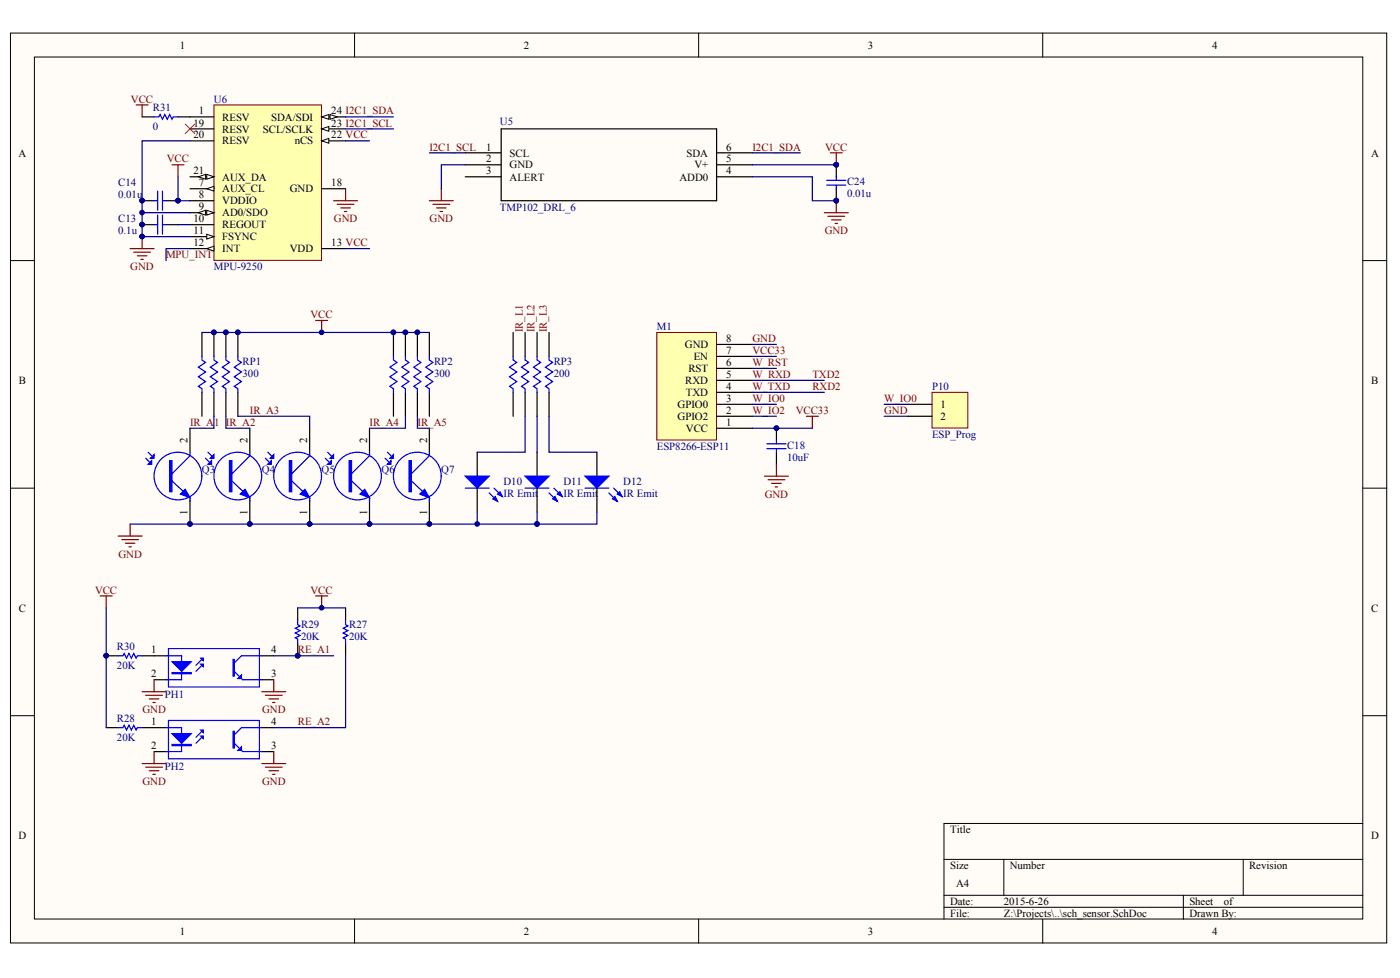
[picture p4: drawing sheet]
<svg xmlns="http://www.w3.org/2000/svg" width="288mm" height="201mm" viewBox="0 0 288 201" stroke-linecap="round" stroke-linejoin="round" font-family="sans-serif">
<defs><g id="words">
<g font-size="2.2">
<text x="37" y="10">1</text>
<text x="107.7" y="10">2</text>
<text x="178.5" y="10">3</text>
<text x="249.2" y="10">4</text>
<text x="40.9" y="23.5">1</text>
<text x="68.1" y="23.5">24 I2C1_SDA</text>
<text x="39.8" y="26">19</text>
<text x="39.8" y="28.5">20</text>
<text x="45.7" y="24.8">RESV</text>
<text x="45.7" y="27.2">RESV</text>
<text x="45.7" y="29.7">RESV</text>
<text x="54.1" y="27.2">SCL/SCLK</text>
<text x="55.7" y="24.8">SDA/SDI</text>
<text x="60.6" y="29.7">nCS</text>
<text x="68.1" y="28.5">22 VCC</text>
<text x="68.1" y="26">23 I2C1_SCL</text>
<text x="3.8" y="32.2">A</text>
<text x="39.8" y="35.9">21</text>
<text x="100" y="31">1</text>
<text x="100" y="33.4">2</text>
<text x="100" y="35.9">3</text>
<text x="104.8" y="32.2">SCL</text>
<text x="104.8" y="34.6">GND</text>
<text x="141.2" y="32.2">SDA</text>
<text x="142.8" y="34.6">V+</text>
<text x="149.3" y="35.9">4</text>
<text x="149.3" y="33.4">5</text>
<text x="149.3" y="31">6</text>
<text x="281.9" y="32.2">A</text>
<text x="40.9" y="38.3">7</text>
<text x="40.9" y="40.8">8</text>
<text x="45.7" y="39.6">AUX_CL</text>
<text x="45.7" y="37.1">AUX_DA</text>
<text x="59.6" y="39.6">GND</text>
<text x="68.1" y="38.3">18</text>
<text x="104.8" y="37.1">ALERT</text>
<text x="139.7" y="37.1">ADD0</text>
<text x="39.8" y="45.7">10</text>
<text x="40.9" y="43.3">9</text>
<text x="45.7" y="42">VDDIO</text>
<text x="45.7" y="44.5">AD0/SDO</text>
<text x="45.7" y="46.9">REGOUT</text>
<text x="39.8" y="48.2">11</text>
<text x="39.8" y="50.7">12</text>
<text x="45.7" y="49.4">FSYNC</text>
<text x="45.7" y="51.9">INT</text>
<text x="59.6" y="51.9">VDD</text>
<text x="68.1" y="50.7">13 VCC</text>
<text x="140.8" y="71.6">GND</text>
<text x="149.3" y="70.3">8</text>
<text x="141.5" y="76.5">RST</text>
<text x="142.6" y="74">EN</text>
<text x="149.3" y="77.7">5</text>
<text x="149.3" y="75.3">6</text>
<text x="149.3" y="72.8">7</text>
<text x="3.9" y="78.9">B</text>
<text x="139.3" y="83.9">GPIO0</text>
<text x="140.9" y="78.9">RXD</text>
<text x="141" y="81.4">TXD</text>
<text x="149.3" y="82.7">3</text>
<text x="149.3" y="80.2">4</text>
<text x="193.4" y="83.9">1</text>
<text x="282" y="78.9">B</text>
<text x="139.3" y="86.3">GPIO2</text>
<text x="141" y="88.8">VCC</text>
<text x="149.3" y="87.6">1</text>
<text x="149.3" y="85.1">2</text>
<text x="193.4" y="86.3">2</text>
<text x="38.6" y="91" transform="rotate(-90 38.6 91)">2</text>
<text x="50.9" y="91" transform="rotate(-90 50.9 91)">2</text>
<text x="63.2" y="91" transform="rotate(-90 63.2 91)">2</text>
<text x="75.5" y="91" transform="rotate(-90 75.5 91)">2</text>
<text x="87.8" y="91" transform="rotate(-90 87.8 91)">2</text>
<text x="38.6" y="105.9" transform="rotate(-90 38.6 105.9)">1</text>
<text x="50.9" y="105.9" transform="rotate(-90 50.9 105.9)">1</text>
<text x="63.2" y="105.9" transform="rotate(-90 63.2 105.9)">1</text>
<text x="75.5" y="105.9" transform="rotate(-90 75.5 105.9)">1</text>
<text x="87.8" y="105.9" transform="rotate(-90 87.8 105.9)">1</text>
<text x="3.9" y="125.7">C</text>
<text x="282" y="125.7">C</text>
<text x="31.1" y="134.4">1</text>
<text x="55.8" y="134.4">4</text>
<text x="31.1" y="139.3">2</text>
<text x="55.8" y="139.3">3</text>
<text x="31.1" y="149.1">1</text>
<text x="55.8" y="149.1">4</text>
<text x="31.1" y="154">2</text>
<text x="55.8" y="154">3</text>
<text x="3.8" y="172.5">D</text>
<text x="195.4" y="171.3">Title</text>
<text x="281.9" y="172.5">D</text>
<text x="195.4" y="178.7">Size</text>
<text x="207.6" y="178.7">Number</text>
<text x="256.8" y="178.7">Revision</text>
<text x="196.6" y="182.4">A4</text>
<text x="195.4" y="186">Date:</text>
<text x="195.4" y="188.5">File:</text>
<text x="206.4" y="186">2015-6-26</text>
<text x="206.4" y="188.5">Z:\Projects\..\sch_sensor.SchDoc</text>
<text x="244.6" y="186">Sheet</text>
<text x="244.6" y="188.5">Drawn By:</text>
<text x="251.6" y="186">of</text>
<text x="37" y="192.2">1</text>
<text x="107.7" y="192.2">2</text>
<text x="178.5" y="192.2">3</text>
<text x="249.2" y="192.2">4</text>
</g>
<g font-size="2.2" fill="#800000">
<text x="26.9" y="21.1">VCC</text>
<text x="34.3" y="33.4">VCC</text>
<text x="88.3" y="31">I2C1_SCL</text>
<text x="154.7" y="31">I2C1_SDA</text>
<text x="169.7" y="31">VCC</text>
<text x="68.7" y="45.7">GND</text>
<text x="88.3" y="45.7">GND</text>
<text x="34.1" y="53.1">MPU_INT</text>
<text x="169.6" y="48.2">GND</text>
<text x="26.8" y="55.5">GND</text>
<text x="63.9" y="65.4">VCC</text>
<text x="107.5" y="68.4" transform="rotate(-90 107.5 68.4)">IR_L1</text>
<text x="109.9" y="68.4" transform="rotate(-90 109.9 68.4)">IR_L2</text>
<text x="112.4" y="68.4" transform="rotate(-90 112.4 68.4)">IR_L3</text>
<text x="154.7" y="70.3">GND</text>
<text x="154.7" y="77.7">W_RXD</text>
<text x="154.7" y="75.3">W_RST</text>
<text x="154.7" y="72.8">VCC33</text>
<text x="167" y="77.7">TXD2</text>
<text x="154.7" y="82.7">W_IO0</text>
<text x="154.7" y="80.2">W_TXD</text>
<text x="167" y="80.2">RXD2</text>
<text x="181.8" y="82.7">W_IO0</text>
<text x="39.1" y="87.6">IR_A1</text>
<text x="46.5" y="87.6">IR_A2</text>
<text x="51.4" y="85.1">IR_A3</text>
<text x="76" y="87.6">IR_A4</text>
<text x="85.8" y="87.6">IR_A5</text>
<text x="154.7" y="85.1">W_IO2</text>
<text x="163.6" y="85.1">VCC33</text>
<text x="181.8" y="85.1">GND</text>
<text x="157.2" y="102.3">GND</text>
<text x="24.4" y="114.7">GND</text>
<text x="19.5" y="122">VCC</text>
<text x="63.9" y="122">VCC</text>
<text x="61.2" y="134.4">RE_A1</text>
<text x="29.3" y="146.7">GND</text>
<text x="53.9" y="146.7">GND</text>
<text x="61.2" y="149.1">RE_A2</text>
<text x="29.3" y="161.4">GND</text>
<text x="53.9" y="161.4">GND</text>
</g>
<g font-size="2.2" fill="#000080">
<text x="31.4" y="22.8">R31</text>
<text x="44" y="21.1">U6</text>
<text x="31.4" y="26.7">0</text>
<text x="102.8" y="25.8">U5</text>
<text x="24.3" y="40.8">0.01u</text>
<text x="24.3" y="38.3">C14</text>
<text x="174.2" y="40.5">0.01u</text>
<text x="174.2" y="38.1">C24</text>
<text x="24.3" y="45.7">C13</text>
<text x="102.8" y="43.5">TMP102_DRL_6</text>
<text x="24.3" y="48.2">0.1u</text>
<text x="44" y="55.5">MPU-9250</text>
<text x="135" y="67.9">M1</text>
<text x="49.9" y="75">RP1</text>
<text x="49.9" y="77.5">300</text>
<text x="89.3" y="75">RP2</text>
<text x="89.3" y="77.5">300</text>
<text x="113.9" y="75">RP3</text>
<text x="113.9" y="77.5">200</text>
<text x="191.6" y="80.2">P10</text>
<text x="135" y="92.5">ESP8266-ESP11</text>
<text x="161.8" y="94.7">10uF</text>
<text x="161.8" y="92.3">C18</text>
<text x="191.6" y="90">ESP_Prog</text>
<text x="41.5" y="97.2">Q3</text>
<text x="53.8" y="97.2">Q4</text>
<text x="66.1" y="97.2">Q5</text>
<text x="78.5" y="97.2">Q6</text>
<text x="90.7" y="97.2">Q7</text>
<text x="103.5" y="99.6">D10</text>
<text x="115.8" y="99.6">D11</text>
<text x="128.2" y="99.6">D12</text>
<text x="103.5" y="102.1">IR Emit</text>
<text x="115.8" y="102.1">IR Emit</text>
<text x="128.2" y="102.1">IR Emit</text>
<text x="62" y="131.7">20K</text>
<text x="62" y="129.2">R29</text>
<text x="71.8" y="131.7">20K</text>
<text x="71.8" y="129.2">R27</text>
<text x="24.1" y="137.6">20K</text>
<text x="24.1" y="133.6">R30</text>
<text x="33.9" y="143.5">PH1</text>
<text x="24.1" y="148.4">R28</text>
<text x="24.1" y="152.3">20K</text>
<text x="33.9" y="158.3">PH2</text>
</g>
</g></defs>
<g fill="#fffcf8" stroke="#000" stroke-width=".21">
<path d="M2.2 6.8h282.9v187.1h-282.9z"/>
<path d="M7.1 11.7h273.1v177.3h-273.1z"/>
</g>
<g fill="none" stroke="#000" stroke-width=".21">
<path d="M72.9 6.8v4.9M143.7 6.8v4.9M214.4 6.8v4.9M2.2 53.6h4.9M280.2 53.6h5M2.2 100.4h4.9M280.2 100.4h5M2.2 147.1h4.9M280.2 147.1h5M194.1 176.7h86.1M206.4 176.7v7.4M255.6 176.7v7.4"/>
<path d="M280.2 169.3h-86.1v19.7M72.9 189v4.9M143.7 189v4.9M194.1 184.1h86.1M194.1 186.5h86.1M214.4 189v4.9M243.3 184.1v4.9"/>
</g>
<path d="M44 21.6h22.1v31.9h-22.1z" fill="#ffffb0" stroke="#800000" stroke-width=".21"/>
<path d="M39.1 24h4.9M39.1 38.8h4.9" fill="none" stroke="#000" stroke-width=".25"/>
<path d="M42.5 38.8l1.5-.5v1z" fill="#fffcf8" stroke="#000" stroke-width=".21"/>
<path d="M39.1 41.3h4.9M39.1 43.7h4.9" fill="none" stroke="#000" stroke-width=".25"/>
<g fill="#fffcf8" stroke="#000" stroke-width=".21">
<path d="M42.5 43.2l1.5 .5-1.5 .5z"/>
<path d="M40.8 43.7l1.5-.5v1z"/>
</g>
<path d="M39.1 46.2h4.9M39.1 48.7h4.9" fill="none" stroke="#000" stroke-width=".25"/>
<path d="M42.5 48.2l1.5 .5-1.5 .5z" fill="#fffcf8" stroke="#000" stroke-width=".21"/>
<path d="M39.1 51.1h4.9" fill="none" stroke="#000" stroke-width=".25"/>
<path d="M42.5 51.1l1.5-.5v1z" fill="#fffcf8" stroke="#000" stroke-width=".21"/>
<path d="M66.1 38.8h5M66.1 29h5M66.1 51.1h5" fill="none" stroke="#000" stroke-width=".25"/>
<path d="M66.1 29l1.5-.5v1z" fill="#fffcf8" stroke="#000" stroke-width=".21"/>
<path d="M66.1 26.5h5" fill="none" stroke="#000" stroke-width=".25"/>
<path d="M66.1 26.5l1.5-.5v1z" fill="#fffcf8" stroke="#000" stroke-width=".21"/>
<path d="M66.1 24h5" fill="none" stroke="#000" stroke-width=".25"/>
<g fill="#fffcf8" stroke="#000" stroke-width=".21">
<path d="M66.1 24l1.5-.5v1z"/>
<path d="M67.9 23.5l1.4 .5-1.4 .5z"/>
</g>
<path d="M39.1 26.5h4.9M39.1 29h4.9M39.1 36.3h4.9" fill="none" stroke="#000" stroke-width=".25"/>
<g fill="#fffcf8" stroke="#000" stroke-width=".21">
<path d="M42.5 35.9l1.5 .4-1.5 .5z"/>
<path d="M40.8 36.3l1.5-.4v.9z"/>
</g>
<g fill="none" stroke="#800000" stroke-width=".25">
<path d="M28 21.6h2.5M29.2 21.6v2.4M35.4 33.9h2.4M36.6 33.9v2.4M71.1 38.8v2.5M26.8 51.1h4.9M27.5 51.9h3.4M28.2 52.6h2M29 53.3h.5M29.2 48.7v2.4M68.6 41.3h4.9M69.3 42h3.5"/>
<path d="M70.1 42.7h1.9M70.8 43.5h.5M64.9 65.9h2.5M66.1 65.9v2.5M24.3 110.2h4.9M25 111h3.5M25.8 111.7h1.9M26.5 112.4h.5M26.8 107.8v2.4"/>
</g>
<g fill="none" stroke="#000" stroke-width=".25">
<path d="M29.2 24h2.5M36.6 24h2.5M29.2 46.2h2.5M29.2 41.3h2.5M34.1 46.2h2.5M34.1 41.3h2.5M41.5 68.4v4.9M44 68.4v4.9M46.4 68.4v4.9M48.9 68.4v4.9M80.9 68.4v4.9M83.4 68.4v4.9"/>
<path d="M85.8 68.4v4.9M88.3 68.4v4.9M39.1 88.1v4.9M41.5 80.7v4.9M44 80.7v4.9M46.4 80.7v4.9M48.9 80.7v4.9M51.4 88.1v4.9M63.7 88.1v4.9M76 88.1v4.9M80.9 80.7v4.9M83.4 80.7v4.9"/>
<path d="M85.8 80.7v4.9M88.3 80.7v4.9M88.3 88.1v4.9M110.4 93v4.9M39.1 102.8v5M51.4 102.8v5M63.7 102.8v5M76 102.8v5M88.3 102.8v5M110.4 100.4v4.9"/>
</g>
<g fill="#000080" stroke="#000080" stroke-width=".21">
<circle cx="29.2" cy="46.2" r=".47"/>
<circle cx="29.2" cy="48.6" r=".47"/>
<circle cx="36.6" cy="41.2" r=".47"/>
<circle cx="29.2" cy="41.2" r=".47"/>
<circle cx="29.2" cy="43.7" r=".47"/>
<circle cx="39.1" cy="107.7" r=".47"/>
<circle cx="51.4" cy="107.7" r=".47"/>
<circle cx="63.7" cy="107.7" r=".47"/>
<circle cx="76" cy="107.7" r=".47"/>
<circle cx="88.3" cy="107.7" r=".47"/>
<circle cx="48.9" cy="68.3" r=".47"/>
<circle cx="46.4" cy="68.3" r=".47"/>
<circle cx="44" cy="68.3" r=".47"/>
<circle cx="85.8" cy="68.3" r=".47"/>
<circle cx="83.4" cy="68.3" r=".47"/>
<circle cx="80.9" cy="68.3" r=".47"/>
<circle cx="66.1" cy="68.3" r=".47"/>
<circle cx="110.4" cy="107.7" r=".47"/>
</g>
<g fill="none" stroke="#00f" stroke-width=".25">
<path d="M31.7 24h1l.2-.5 .5 1 .5-1 .5 1 .5-1 .5 1 .2-.5h1M32.4 39.3v3.9M33.4 39.3v3.9M31.7 46.2h.7M31.7 41.3h.7M32.4 44.2v4M33.4 44.2v4M33.4 46.2h.7M33.4 41.3h.7M41.5 73.3v.7l.8 .5-1.5 1 1.5 1-1.5 1 1.5 1-1.5 .9 .7 .5v.8M44 73.3v.7l.7 .5-1.5 1 1.5 1-1.5 1 1.5 1-1.5 .9 .8 .5v.8M46.4 73.3v.7l.8 .5-1.5 1 1.5 1-1.5 1 1.5 1-1.5 .9 .7 .5v.8"/>
<path d="M48.9 73.3v.7l.7 .5-1.4 1 1.4 1-1.4 1 1.4 1-1.4 .9 .7 .5v.8M80.9 73.3v.7l.7 .5-1.4 1 1.4 1-1.4 1 1.4 1-1.4 .9 .7 .5v.8M83.4 73.3v.7l.7 .5-1.5 1 1.5 1-1.5 1 1.5 1-1.5 .9 .8 .5v.8M85.8 73.3v.7l.8 .5-1.5 1 1.5 1-1.5 1 1.5 1-1.5 .9 .7 .5v.8M88.3 73.3v.7l.7 .5-1.5 1 1.5 1-1.5 1 1.5 1-1.5 .9 .8 .5v.8M30 94.2l.7 .7M30.5 93l.7 .7M35.4 98.9l3.7 3.4v.8M39.1 93v.7l-3.7 3.7M42.3 94.2l.7 .7M42.8 93l.7 .7M47.7 98.9l3.7 3.4v.8"/>
<path d="M51.4 93v.7l-3.7 3.7M54.6 94.2l.7 .7M55.1 93l.7 .7M60 98.9l3.7 3.4v.8M63.7 93v.7l-3.7 3.7M66.9 94.2l.7 .7M67.4 93l.7 .7M72.3 98.9l3.7 3.4v.8M76 93v.7l-3.7 3.7M79.2 94.2l.7 .7M79.7 93l.7 .7M84.6 98.9l3.7 3.4v.8"/>
<path d="M88.3 93v.7l-3.7 3.7M108 100.4h4.9M112.9 101.4l1.7 1.7M113.9 100.4l1.7 1.7"/>
<circle cx="36.6" cy="97.9" r="4.9"/>
<circle cx="48.9" cy="97.9" r="4.9"/>
<circle cx="61.2" cy="97.9" r="4.9"/>
<circle cx="73.5" cy="97.9" r="4.9"/>
<circle cx="85.8" cy="97.9" r="4.9"/>
</g>
<path d="M36.6 36.3v5h2.5M39.1 29h-9.9v19.7h9.9M29.2 43.7h9.9M36.6 46.2h2.5M39.1 51.1h-5v2.5M41.5 68.4h46.8M44 85.6v2.5h-4.9M46.4 85.6v2.5h5M48.9 85.6h14.8v2.5M83.4 85.6v2.5h-7.4M85.8 85.6v2.5h2.5M110.4 105.3v2.5h-83.6" fill="none" stroke="#000080" stroke-width=".25"/>
<g fill="#00f" stroke="#00f" stroke-width=".25">
<path d="M38.1 100.6l1 1.7-2-.7z"/>
<path d="M31.7 93.5v.7h-.8z"/>
<path d="M31.2 94.7v.7h-.7z"/>
<path d="M50.4 100.6l1 1.7-2-.7z"/>
<path d="M44 93.5v.7h-.8z"/>
<path d="M43.5 94.7v.7h-.7z"/>
<path d="M62.7 100.6l1 1.7-2-.7z"/>
<path d="M56.3 93.5v.7h-.7z"/>
<path d="M55.8 94.7v.7h-.7z"/>
<path d="M75 100.6l1 1.7-2-.7z"/>
<path d="M68.6 93.5v.7h-.7z"/>
<path d="M68.1 94.7v.7h-.7z"/>
<path d="M87.3 100.6l1 1.7-2-.7z"/>
<path d="M80.9 93.5v.7h-.7z"/>
<path d="M80.4 94.7v.7h-.7z"/>
<path d="M108 97.9h4.9l-2.5 2.5z"/>
<path d="M114.1 102.1l.5 1-1-.5z"/>
<path d="M115.1 101.1l.5 1-1-.5z"/>
<path d="M34.9 94.7h.5v6.4h-.5z" fill-rule="evenodd"/>
<path d="M47.2 94.7h.5v6.4h-.5z" fill-rule="evenodd"/>
<path d="M59.5 94.7h.5v6.4h-.5z" fill-rule="evenodd"/>
<path d="M71.8 94.7h.5v6.4h-.5z" fill-rule="evenodd"/>
<path d="M84.1 94.7h.5v6.4h-.5z" fill-rule="evenodd"/>
</g>
<path d="M135 68.4h12.3v22.1h-12.3z" fill="#ffffb0" stroke="#800000" stroke-width=".21"/>
<path d="M147.3 78.2h7.4M147.3 75.7h7.4M147.3 73.3h7.4M147.3 70.8h7.4M147.3 88.1h7.4M147.3 85.6h7.4M147.3 83.1h7.4M147.3 80.7h7.4M159.7 88.1v2.4M159.7 93v2.4" fill="none" stroke="#000" stroke-width=".25"/>
<path d="M154.7 73.3h5M154.7 75.7h5M154.7 70.8h5M154.7 83.1h5M154.7 85.6h5M154.7 88.1h12.3" fill="none" stroke="#000080" stroke-width=".25"/>
<circle cx="159.7" cy="88" r=".47" fill="#000080" stroke="#000080" stroke-width=".21"/>
<path d="M157.7 91.3h3.9M157.7 92.2h3.9M159.7 90.5v.8M159.7 92.2v.8" fill="none" stroke="#00f" stroke-width=".25"/>
<path d="M157.2 97.9h4.9M157.9 98.6h3.5M158.7 99.4h1.9M159.7 95.4v2.5M165.8 85.6h2.5M167 85.6v2.5M159.4 100.1h.5" fill="none" stroke="#800000" stroke-width=".25"/>
<path d="M191.6 80.7h7.4v7.3h-7.4z" fill="#ffffb0" stroke="#800000" stroke-width=".21"/>
<g fill="none" stroke="#000" stroke-width=".25">
<path d="M95.7 31.4h7.3M95.7 33.9h7.3M95.7 36.3h7.3M103 26.5h44.3v14.8h-44.3zM147.3 31.4h7.4M147.3 33.9h7.4M147.3 36.3h7.4M172 33.9v2.4M172 38.8v2.5M105.5 68.4v4.9M108 68.4v4.9M110.4 68.4v4.9"/>
<path d="M112.9 68.4v4.9M98.1 93v4.9M105.5 80.7v4.9M108 80.7v4.9M110.4 80.7v4.9M112.9 80.7v4.9M122.7 93v4.9M186.7 83.1h4.9M186.7 85.6h4.9M98.1 100.4v4.9M122.7 100.4v4.9M21.8 134.8h2.5"/>
<path d="M29.2 134.8h4.9M31.7 139.8h2.4M53.8 134.8h2.5M53.8 139.8h2.5M61.2 125v2.5M61.2 132.4v2.4M71.1 125v2.5M71.1 132.4v2.4M21.8 149.6h2.5M29.2 149.6h4.9M31.7 154.5h2.4M53.8 149.6h2.5"/>
<path d="M53.8 154.5h2.5"/>
</g>
<g fill="none" stroke="#000080" stroke-width=".25">
<path d="M71.1 24h9.8M71.1 26.5h9.8M71.1 29h4.9M88.3 31.4h7.4M95.7 33.9h-5v4.9M154.7 36.3h12.3v5h5M154.7 31.4h9.9M154.7 33.9h17.3M71.1 51.1h4.9M154.7 78.2h14.8M108 85.6v7.4h-9.9M110.4 85.6v7.4"/>
<path d="M112.9 85.6v7.4h9.8M154.7 80.7h14.8M181.8 83.1h4.9M181.8 85.6h4.9M98.1 105.3v2.5M122.7 105.3v2.5h-12.3M21.8 125v24.6M56.3 134.8h12.3M61.2 125h9.9M71.1 134.8v14.8h-14.8"/>
</g>
<g fill="none" stroke="#800000" stroke-width=".25">
<path d="M90.7 38.8v2.5M170.7 31.4h2.5M172 31.4v2.5M88.3 41.3h4.9M89 42h3.5M89.8 42.7h1.9M90.5 43.5h.5M169.5 43.7h4.9M170.2 44.5h3.5M171 45.2h1.9M171.7 45.9h.5M172 41.3v2.4"/>
<path d="M20.6 122.5h2.5M21.8 122.5v2.5M31.7 139.8v2.4M56.3 139.8v2.4M64.9 122.5h2.5M66.1 122.5v2.5M29.2 142.2h4.9M29.2 157h4.9M30 143h3.4M30 157.7h3.4M30.7 143.7h2M30.7 158.5h2"/>
<path d="M31.4 144.4h.5M31.4 159.2h.5M31.7 154.5v2.5M53.8 142.2h5M53.8 157h5M54.6 143h3.4M54.6 157.7h3.4M55.3 143.7h2M55.3 158.5h2M56 144.4h.5M56 159.2h.5M56.3 154.5v2.5"/>
</g>
<g fill="#000080" stroke="#000080" stroke-width=".21">
<circle cx="172" cy="33.9" r=".47"/>
<circle cx="172" cy="41.2" r=".47"/>
<circle cx="98.1" cy="107.7" r=".47"/>
<circle cx="110.4" cy="107.7" r=".47"/>
<circle cx="61.2" cy="134.8" r=".47"/>
<circle cx="66.1" cy="125" r=".47"/>
<circle cx="21.8" cy="134.8" r=".47"/>
</g>
<g fill="none" stroke="#00f" stroke-width=".25">
<path d="M170 38.1h3.9M170 37.1h3.9M172 36.3v.8M172 38.1v.7M105.5 73.3v.7l.7 .5-1.4 1 1.4 1-1.4 1 1.4 1-1.4 .9 .7 .5v.8M108 73.3v.7l.7 .5-1.5 1 1.5 1-1.5 1 1.5 1-1.5 .9 .8 .5v.8M110.4 73.3v.7l.8 .5-1.5 1 1.5 1-1.5 1 1.5 1-1.5 .9 .7 .5v.8M112.9 73.3v.7l.7 .5-1.4 1 1.4 1-1.4 1 1.4 1-1.4 .9 .7 .5v.8M95.7 100.4h4.9M100.6 101.4l1.7 1.7M101.6 100.4l1.7 1.7M120.3 100.4h4.9"/>
<path d="M125.2 101.4l1.7 1.7M126.2 100.4l1.7 1.7M24.3 134.8h1l.2-.5 .5 1 .5-1 .5 1 .5-1 .5 1 .2-.5h1M34.1 134.8h3.2v5h-3.2M34.6 133.4h18.7v7.8h-18.7zM41.8 136.6l-1.5 1.4M41.8 135.3l-1.5 1.5M48.2 138l1.7 1.8h3.9M53.8 134.8h-4.2l-1.4 1.5M61.2 127.5v.9l.5 .3-1 .5 1 .5-1 .5 1 .5-1 .4 .5 .3v1M71.1 127.5v.9l.4 .3-.9 .5 .9 .5-.9 .5 .9 .5-.9 .4 .5 .3v1M24.3 149.6h1l.2-.5 .5 1 .5-1 .5 1 .5-1 .5 1 .2-.5h1"/>
<path d="M34.1 149.6h3.2v4.9h-3.2M34.6 148.1h18.7v7.9h-18.7zM41.8 151.3l-1.5 1.5M41.8 150.1l-1.5 1.5M48.2 152.8l1.7 1.7h3.9M53.8 149.6h-4.2l-1.4 1.5"/>
</g>
<path d="M38.1 25.5l2 2M40.1 25.5l-2 2" fill="none" stroke="#f00" stroke-width=".21"/>
<g fill="#00f" stroke="#00f" stroke-width=".25">
<path d="M95.7 97.9h4.9l-2.5 2.5z"/>
<path d="M101.8 102.1l.5 1-1-.5z"/>
<path d="M102.8 101.1l.5 1-1-.5z"/>
<path d="M120.3 97.9h4.9l-2.5 2.5z"/>
<path d="M126.4 102.1l.5 1-1-.5z"/>
<path d="M127.4 101.1l.5 1-1-.5z"/>
<path d="M35.4 136.1h3.9l-2 1.9z"/>
<path d="M41.3 135.3h.5v.5z"/>
<path d="M41.3 136.6h.5v.5z"/>
<path d="M49.6 138.8v.7h-.7z"/>
<path d="M35.4 150.8h3.9l-2 2z"/>
<path d="M41.3 150.1h.5v.5z"/>
<path d="M41.3 151.3h.5v.5z"/>
<path d="M49.6 153.6v.7h-.7z"/>
<path d="M35.4 138.3h3.9v.2h-3.9z" fill-rule="evenodd"/>
<path d="M47.9 135.6h.3v3.4h-.3z" fill-rule="evenodd"/>
<path d="M35.4 153.1h3.9v.2h-3.9z" fill-rule="evenodd"/>
<path d="M47.9 150.3h.3v3.5h-.3z" fill-rule="evenodd"/>
</g>
<use href="#words"/>
</svg>
